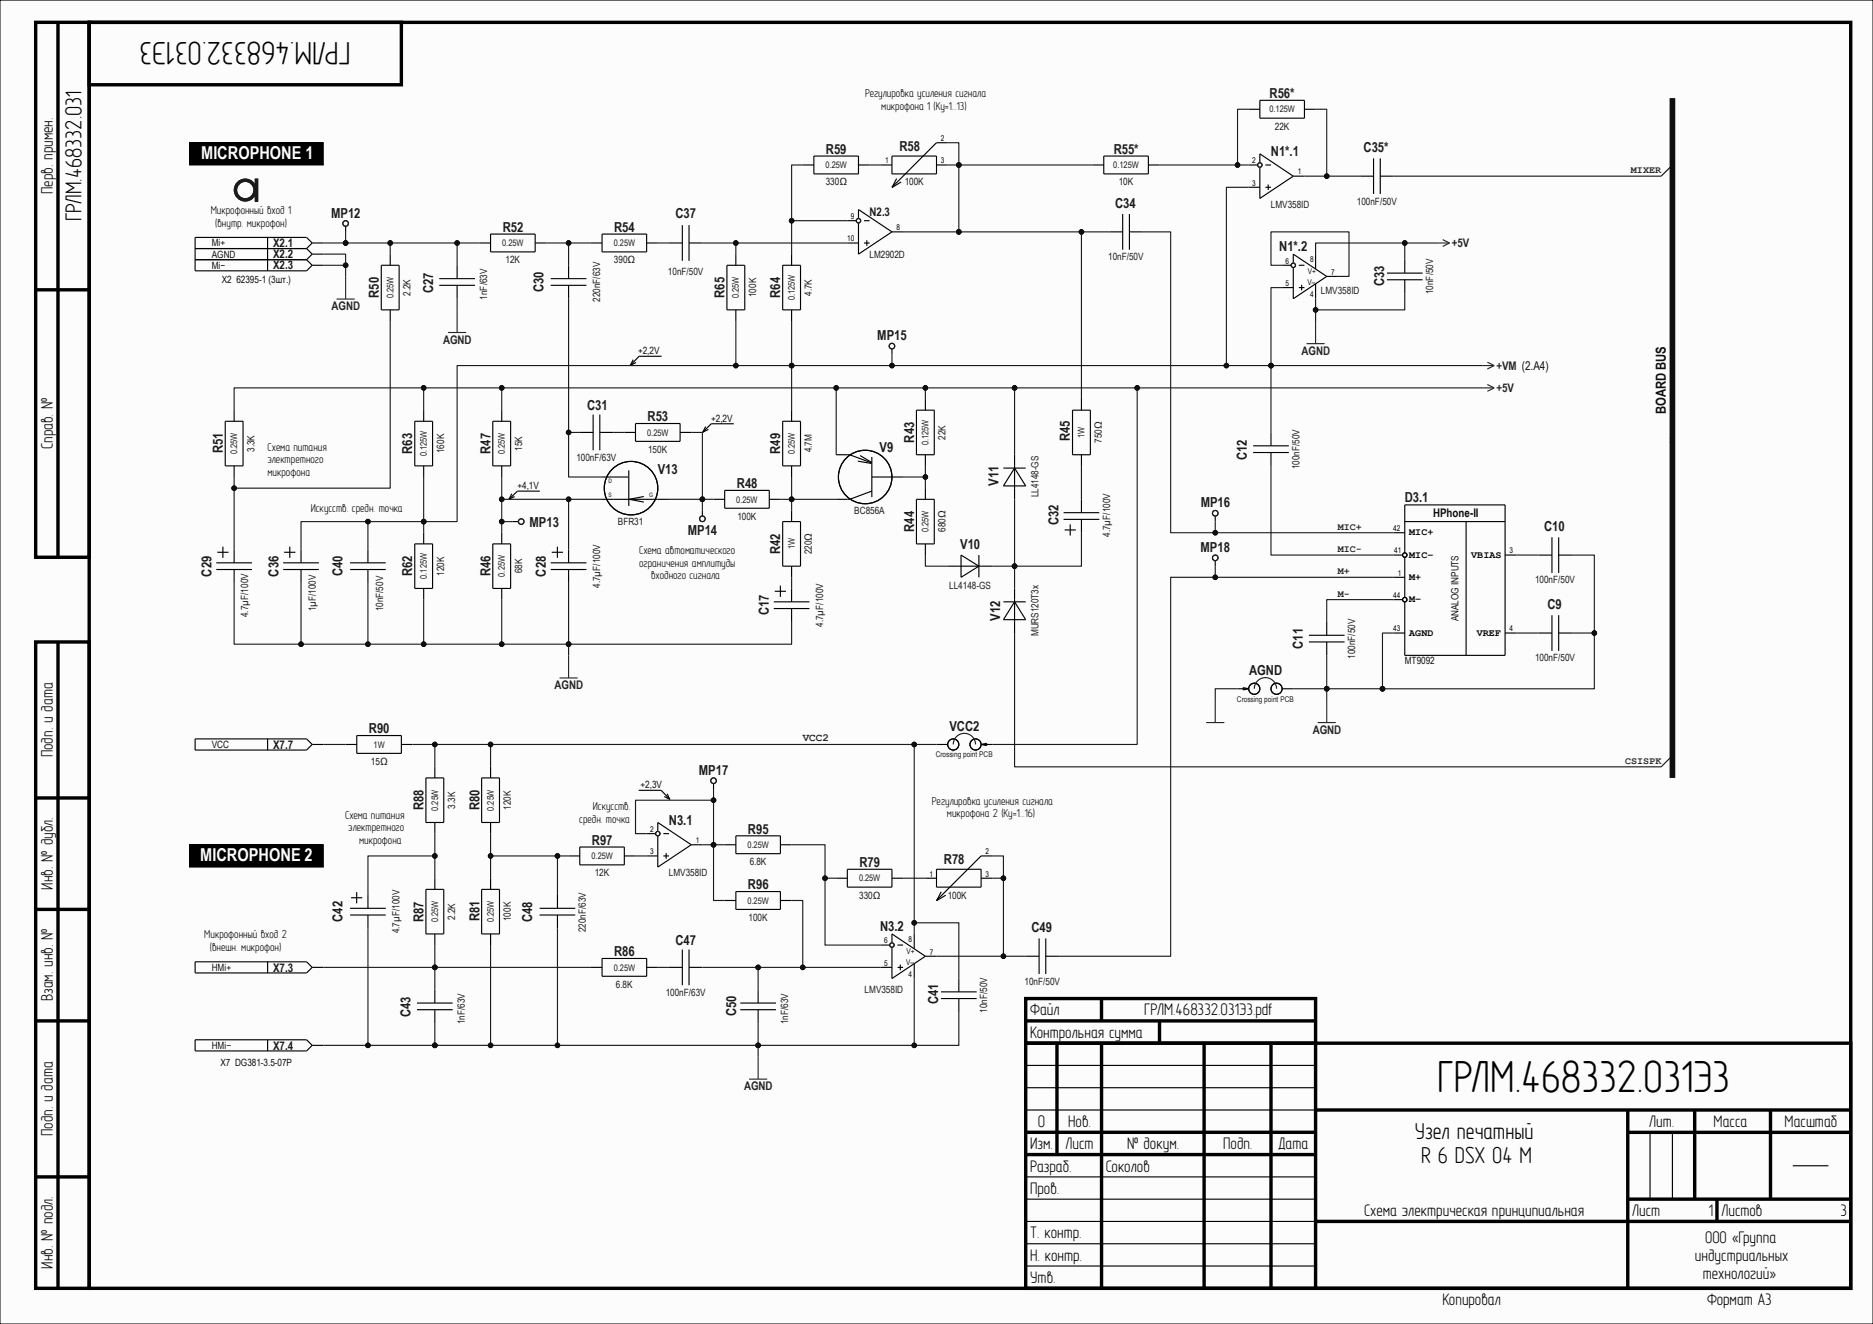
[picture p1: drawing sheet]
<svg xmlns="http://www.w3.org/2000/svg" width="420mm" height="297mm" viewBox="0 0 420 297" stroke-linecap="round" stroke-linejoin="round" font-family="sans-serif">
<defs><g id="words">
<text font-size="10.9" x="322.2" y="245">ГРЛМ.468332.031Э3</text>
<text font-size="7.9" x="78.6" y="9.5" transform="rotate(-180 78.6 9.5)">ГРЛМ.468332.031Э3</text>
<g font-size="5.6">
<text x="18.3" y="49.7" transform="rotate(-90 18.3 49.7)">ГРЛМ.468332.031</text>
<text x="317.3" y="255.5">Узел печатный</text>
<text x="318.7" y="261">R 6 DSX 04 M</text>
</g>
<g font-size="4.1">
<text x="11.8" y="43.5" transform="rotate(-90 11.8 43.5)">Перв. примен.</text>
<text x="11.8" y="100.7" transform="rotate(-90 11.8 100.7)">Справ. №</text>
<text x="11.8" y="169.9" transform="rotate(-90 11.8 169.9)">Подп. и дата</text>
<text x="11.8" y="199.5" transform="rotate(-90 11.8 199.5)">Инв. № дубл.</text>
<text x="11.8" y="224.6" transform="rotate(-90 11.8 224.6)">Взам. инв. №</text>
<text x="231" y="227.8">Файл</text>
<text x="256.6" y="227.8">ГРЛМ.468332.031Э3.pdf</text>
<text x="231" y="232.8">Контрольная сумма</text>
<text x="11.8" y="254.9" transform="rotate(-90 11.8 254.9)">Подп. и дата</text>
<text x="231" y="257.8">Изм. Лист</text>
<text x="232.7" y="252.8">0</text>
<text x="239.5" y="252.8">Нов.</text>
<text x="252.7" y="257.8">№ докум.</text>
<text x="274.3" y="257.8">Подп.</text>
<text x="286.7" y="257.8">Дата</text>
<text x="369.8" y="252.8">Лит.</text>
<text x="384.2" y="252.8">Масса</text>
<text x="400.2" y="252.8">Масштаб</text>
<text x="231" y="262.8">Разраб.</text>
<text x="248" y="262.8">Соколов</text>
<text x="231" y="267.8">Пров.</text>
<text x="305.9" y="272.8">Схема электрическая принципиальная</text>
<text x="366" y="272.8">Лист</text>
<text x="383.2" y="272.8">1</text>
<text x="386" y="272.8">Листов</text>
<text x="412.7" y="272.8">3</text>
<text x="231" y="277.8">Т. контр.</text>
<text x="382.4" y="278.8">ООО «Группа</text>
<text x="11.8" y="284.6" transform="rotate(-90 11.8 284.6)">Инв. № подл.</text>
<text x="231" y="282.8">Н. контр.</text>
<text x="231" y="287.8">Утв.</text>
<text x="380.1" y="282.9">индустриальных</text>
<text x="381.8" y="287">технологий»</text>
<text x="323.4" y="292.8">Копировал</text>
<text x="382.8" y="292.8">Формат А3</text>
</g>
<g font-size="4" fill="#fefefe">
<text x="45.1" y="35.7">MICROPHONE 1</text>
<text x="44.9" y="193.3">MICROPHONE 2</text>
</g>
<g font-size="3.1" fill="#1c1c1c">
<text x="284.7" y="22">R56*</text>
<text x="185.2" y="34.5">R59</text>
<text x="201.7" y="33.9">R58</text>
<text x="249.7" y="34.5">R55*</text>
<text x="285" y="35.1">N1*.1</text>
<text x="305.8" y="34.1">C35*</text>
<text x="250" y="46.6">C34</text>
<text x="74.3" y="48.9">MP12</text>
<text x="112.7" y="52">R52</text>
<text x="137.7" y="52">R54</text>
<text x="151.5" y="48.9">C37</text>
<text x="286.9" y="56.3">N1*.2</text>
<text x="97.1" y="65.7" transform="rotate(-90 97.1 65.7)">C27</text>
<text x="121.8" y="65.5" transform="rotate(-90 121.8 65.5)">C30</text>
<text x="310.4" y="64.2" transform="rotate(-90 310.4 64.2)">C33</text>
<text x="85" y="66.8" transform="rotate(-90 85 66.8)">R50</text>
<text x="162.5" y="66.8" transform="rotate(-90 162.5 66.8)">R65</text>
<text x="175" y="66.8" transform="rotate(-90 175 66.8)">R64</text>
<text x="196.7" y="76.4">MP15</text>
<text x="131.7" y="92">C31</text>
<text x="145.2" y="94.5">R53</text>
<text x="50" y="101.6" transform="rotate(-90 50 101.6)">R51</text>
<text x="92.5" y="101.8" transform="rotate(-90 92.5 101.8)">R63</text>
<text x="110" y="101.8" transform="rotate(-90 110 101.8)">R47</text>
<text x="175" y="101.8" transform="rotate(-90 175 101.8)">R49</text>
<text x="197.2" y="101.3">V9</text>
<text x="205" y="99.3" transform="rotate(-90 205 99.3)">R43</text>
<text x="239.9" y="98.9" transform="rotate(-90 239.9 98.9)">R45</text>
<text x="147.5" y="106.3">V13</text>
<text x="279.6" y="103.2" transform="rotate(-90 279.6 103.2)">C12</text>
<text x="165.2" y="109.5">R48</text>
<text x="223.9" y="109" transform="rotate(-90 223.9 109)">V11</text>
<text x="269.2" y="113.8">MP16</text>
<text x="315" y="112.6">D3.1</text>
<text x="118.7" y="118.2">MP13</text>
<text x="154.2" y="119.9">MP14</text>
<text x="205" y="119.3" transform="rotate(-90 205 119.3)">R44</text>
<text x="237.4" y="117.9" transform="rotate(-90 237.4 117.9)">C32</text>
<text x="346.2" y="119.1">C10</text>
<text x="175" y="124.3" transform="rotate(-90 175 124.3)">R42</text>
<text x="215.3" y="123.2">V10</text>
<text x="269.2" y="123.9">MP18</text>
<text x="47.4" y="129.3" transform="rotate(-90 47.4 129.3)">C29</text>
<text x="62.4" y="129.3" transform="rotate(-90 62.4 129.3)">C36</text>
<text x="76.8" y="129.3" transform="rotate(-90 76.8 129.3)">C40</text>
<text x="92.5" y="129.3" transform="rotate(-90 92.5 129.3)">R62</text>
<text x="110" y="129.3" transform="rotate(-90 110 129.3)">R46</text>
<text x="122.4" y="129.3" transform="rotate(-90 122.4 129.3)">C28</text>
<text x="347" y="136.6">C9</text>
<text x="172.4" y="138" transform="rotate(-90 172.4 138)">C17</text>
<text x="224.2" y="139.2" transform="rotate(-90 224.2 139.2)">V12</text>
<text x="292.1" y="145.5" transform="rotate(-90 292.1 145.5)">C11</text>
<text x="280.1" y="151.3">AGND</text>
<text x="82.7" y="164.5">R90</text>
<text x="212.9" y="163.9">VCC2</text>
<text x="156.7" y="173.9">MP17</text>
<text x="95" y="181.8" transform="rotate(-90 95 181.8)">R88</text>
<text x="107.5" y="181.8" transform="rotate(-90 107.5 181.8)">R80</text>
<text x="150" y="185.1">N3.1</text>
<text x="132.7" y="189.5">R97</text>
<text x="167.7" y="187">R95</text>
<text x="192.7" y="194.5">R79</text>
<text x="211.7" y="193.8">R78</text>
<text x="167.7" y="199.5">R96</text>
<text x="76.8" y="206.8" transform="rotate(-90 76.8 206.8)">C42</text>
<text x="95" y="206.8" transform="rotate(-90 95 206.8)">R87</text>
<text x="107.5" y="206.6" transform="rotate(-90 107.5 206.6)">R81</text>
<text x="119.3" y="206.8" transform="rotate(-90 119.3 206.8)">C48</text>
<text x="197.4" y="208.9">N3.2</text>
<text x="231.3" y="209.1">C49</text>
<text x="137.7" y="214.5">R86</text>
<text x="151.5" y="212">C47</text>
<text x="165.1" y="228" transform="rotate(-90 165.1 228)">C50</text>
<text x="210.4" y="225.3" transform="rotate(-90 210.4 225.3)">C41</text>
<text x="92.1" y="228.2" transform="rotate(-90 92.1 228.2)">C43</text>
</g>
<text font-size="3.1" fill="#0e0e0e" x="373.6" y="93" transform="rotate(-90 373.6 93)">BOARD BUS</text>
<g font-size="2.8">
<text x="194" y="21.8">Регулировка усиления сигнала</text>
<text x="197.6" y="24.6">микрофона 1 (Ку=1...13)</text>
<text x="47.2" y="48">Микрофонный вход 1</text>
<text x="48.3" y="50.8">(внутр. микрофон)</text>
<text x="60" y="101.2">Схема питания</text>
<text x="60" y="104">электретного</text>
<text x="60" y="106.8">микрофона</text>
<text x="69.7" y="114.9">Искусств. средн. точка</text>
<text x="143.3" y="124.3">Схема автоматического</text>
<text x="143.3" y="127.1">ограничения амплитуды</text>
<text x="146" y="129.9">входного сигнала</text>
<text x="77.4" y="183.7">Схема питания</text>
<text x="129.9" y="184.6">средн. точка</text>
<text x="132.9" y="181.8">Искусств.</text>
<text x="209" y="180.6">Регулировка усиления сигнала</text>
<text x="212.3" y="183.3">микрофона 2 (Ку=1...16)</text>
<text x="78.1" y="186.5">электретного</text>
<text x="80.5" y="189.3">микрофона</text>
<text x="45.8" y="210.5">Микрофонный вход 2</text>
<text x="47" y="213.3">(внешн. микрофон)</text>
</g>
<g font-size="2.7" fill="#1c1c1c">
<text x="195" y="48.3">N2.3</text>
<text x="61.3" y="55.5">X2.1</text>
<text x="61.3" y="58">X2.2</text>
<text x="61.3" y="60.5">X2.3</text>
<text x="61.3" y="168">X7.7</text>
<text x="61.3" y="218">X7.3</text>
<text x="61.3" y="235.5">X7.4</text>
</g>
<g font-size="2.7" fill="#262626">
<text x="325.5" y="55.5">+5V</text>
<text x="74.3" y="69.6">AGND</text>
<text x="99.4" y="77.1">AGND</text>
<text x="291.8" y="79.6">AGND</text>
<text x="335.5" y="83">+VM (2.A4)</text>
<text x="335.5" y="88">+5V</text>
<text x="124.3" y="154.6">AGND</text>
<text x="294.3" y="164.6">AGND</text>
<text x="166.8" y="244.6">AGND</text>
</g>
<text font-size="2.7" fill="#0e0e0e" x="321.4" y="116.1">HPhone-II</text>
<text font-size="2.5" fill="#262626" x="180" y="166.3">VCC2</text>
<g font-size="2.2" fill="#1c1c1c">
<text x="285.9" y="29.1">22K</text>
<text x="185.2" y="41.6">330Ω</text>
<text x="202.9" y="41.6">100K</text>
<text x="250.9" y="41.6">10K</text>
<text x="285" y="46.6">LMV358ID</text>
<text x="304.2" y="45.9">100nF/50V</text>
<text x="113.4" y="59.1">12K</text>
<text x="137.7" y="59.1">390Ω</text>
<text x="195" y="57.8">LM2902D</text>
<text x="248.5" y="58.4">10nF/50V</text>
<text x="149.8" y="61.6">10nF/50V</text>
<text x="296.2" y="66">LMV358ID</text>
<text x="321.4" y="66" transform="rotate(-90 321.4 66)">10nF/50V</text>
<text x="92.1" y="66.4" transform="rotate(-90 92.1 66.4)">2.2K</text>
<text x="109.3" y="67.2" transform="rotate(-90 109.3 67.2)">1nF/63V</text>
<text x="134.6" y="67.7" transform="rotate(-90 134.6 67.7)">220nF/63V</text>
<text x="169.5" y="66.7" transform="rotate(-90 169.5 66.7)">100K</text>
<text x="182.1" y="66.4" transform="rotate(-90 182.1 66.4)">4.7K</text>
<text x="57.1" y="101.4" transform="rotate(-90 57.1 101.4)">3.3K</text>
<text x="99.6" y="101.6" transform="rotate(-90 99.6 101.6)">160K</text>
<text x="117.1" y="101.1" transform="rotate(-90 117.1 101.1)">15K</text>
<text x="145.3" y="101.6">150K</text>
<text x="182.1" y="101.5" transform="rotate(-90 182.1 101.5)">4.7M</text>
<text x="212" y="98.6" transform="rotate(-90 212 98.6)">22K</text>
<text x="247.1" y="99.4" transform="rotate(-90 247.1 99.4)">750Ω</text>
<text x="129.2" y="103.5">100nF/63V</text>
<text x="291.4" y="105.3" transform="rotate(-90 291.4 105.3)">100nF/50V</text>
<text x="232.9" y="111.6" transform="rotate(-90 232.9 111.6)">LL4148-GS</text>
<text x="138.6" y="117.8">BFR31</text>
<text x="165.4" y="116.6">100K</text>
<text x="191.6" y="115.3">BC856A</text>
<text x="212" y="119.3" transform="rotate(-90 212 119.3)">680Ω</text>
<text x="182.1" y="124.3" transform="rotate(-90 182.1 124.3)">220Ω</text>
<text x="248.9" y="120.4" transform="rotate(-90 248.9 120.4)">4.7µF/100V</text>
<text x="99.6" y="129.2" transform="rotate(-90 99.6 129.2)">120K</text>
<text x="117.1" y="128.6" transform="rotate(-90 117.1 128.6)">68K</text>
<text x="134.6" y="131.9" transform="rotate(-90 134.6 131.9)">4.7µF/100V</text>
<text x="344.2" y="130.9">100nF/50V</text>
<text x="70.8" y="137.2" transform="rotate(-90 70.8 137.2)">1µF/100V</text>
<text x="85.9" y="137.2" transform="rotate(-90 85.9 137.2)">10nF/50V</text>
<text x="212.9" y="132.2">LL4148-GS</text>
<text x="55.7" y="138.4" transform="rotate(-90 55.7 138.4)">4.7µF/100V</text>
<text x="184.6" y="140.6" transform="rotate(-90 184.6 140.6)">4.7µF/100V</text>
<text x="232.9" y="142.7" transform="rotate(-90 232.9 142.7)">MURS120T3x</text>
<text x="303.9" y="147.8" transform="rotate(-90 303.9 147.8)">100nF/50V</text>
<text x="344.2" y="148.4">100nF/50V</text>
<text x="83.2" y="171.6">15Ω</text>
<text x="102.1" y="181.4" transform="rotate(-90 102.1 181.4)">3.3K</text>
<text x="114.6" y="181.7" transform="rotate(-90 114.6 181.7)">120K</text>
<text x="133.3" y="196.6">12K</text>
<text x="150" y="196.6">LMV358ID</text>
<text x="168.1" y="194.1">6.8K</text>
<text x="192.7" y="201.6">330Ω</text>
<text x="212.5" y="201.6">100K</text>
<text x="89.6" y="209.4" transform="rotate(-90 89.6 209.4)">4.7µF/100V</text>
<text x="102.1" y="206.4" transform="rotate(-90 102.1 206.4)">2.2K</text>
<text x="114.6" y="206.7" transform="rotate(-90 114.6 206.7)">100K</text>
<text x="131.4" y="209.1" transform="rotate(-90 131.4 209.1)">220nF/63V</text>
<text x="167.9" y="206.6">100K</text>
<text x="138.1" y="221.6">6.8K</text>
<text x="229.7" y="220.9">10nF/50V</text>
<text x="149.3" y="223.4">100nF/63V</text>
<text x="193.9" y="222.8">LMV358ID</text>
<text x="221.4" y="227.2" transform="rotate(-90 221.4 227.2)">10nF/50V</text>
<text x="104.3" y="229.7" transform="rotate(-90 104.3 229.7)">1nF/63V</text>
<text x="176.7" y="229.7" transform="rotate(-90 176.7 229.7)">1nF/63V</text>
</g>
<g font-size="2.2" fill="#262626">
<text x="365.7" y="38.8">MIXER</text>
<text x="300" y="118.8">MIC+</text>
<text x="300" y="123.8">MIC-</text>
<text x="300" y="128.8">M+</text>
<text x="300" y="133.8">M-</text>
<text x="364.4" y="171.3">CSISPK</text>
</g>
<g font-size="2.2" fill="#0e0e0e">
<text x="47.5" y="55.3">Mi+</text>
<text x="47.5" y="57.8">AGND</text>
<text x="47.5" y="60.3">Mi−</text>
<text x="49.7" y="63.5">X2 62395-1 (3шт.)</text>
<text x="143.1" y="79.4">+2,2V</text>
<text x="159.5" y="94.6">+2,2V</text>
<text x="116" y="109.7">+4,1V</text>
<text x="327" y="139.4" transform="rotate(-90 327 139.4)">ANALOG INPUTS</text>
<text x="315" y="149.1">MT9092</text>
<text x="47.5" y="167.8">VCC</text>
<text x="143.6" y="176.7">+2,3V</text>
<text x="47.5" y="217.8">HMi+</text>
<text x="47.5" y="235.3">HMi−</text>
<text x="49.4" y="239.1">X7 DG381-3.5-07P</text>
</g>
<g font-size="2.2">
<text x="316" y="120.1">MIC+</text>
<text x="316" y="125.1">MIC−</text>
<text x="329.9" y="125.1">VBIAS</text>
<text x="316" y="130.1">M+</text>
<text x="316" y="135.1">M−</text>
<text x="316" y="142.6">AGND</text>
<text x="331.1" y="142.6">VREF</text>
</g>
<g font-size="2" fill="#1c1c1c">
<text x="284.6" y="25.2">0.125W</text>
<text x="185.1" y="37.7">0.25W</text>
<text x="249.6" y="37.7">0.125W</text>
<text x="112.6" y="55.2">0.25W</text>
<text x="137.6" y="55.2">0.25W</text>
<text x="88.2" y="66.9" transform="rotate(-90 88.2 66.9)">0.25W</text>
<text x="165.7" y="66.9" transform="rotate(-90 165.7 66.9)">0.25W</text>
<text x="178.2" y="67.4" transform="rotate(-90 178.2 67.4)">0.125W</text>
<text x="53.2" y="101.9" transform="rotate(-90 53.2 101.9)">0.25W</text>
<text x="113.2" y="101.9" transform="rotate(-90 113.2 101.9)">0.25W</text>
<text x="145.1" y="97.7">0.25W</text>
<text x="178.2" y="101.9" transform="rotate(-90 178.2 101.9)">0.25W</text>
<text x="208.2" y="99.9" transform="rotate(-90 208.2 99.9)">0.125W</text>
<text x="243.2" y="98.3" transform="rotate(-90 243.2 98.3)">1W</text>
<text x="95.7" y="102.4" transform="rotate(-90 95.7 102.4)">0.125W</text>
<text x="165.1" y="112.7">0.25W</text>
<text x="208.2" y="119.4" transform="rotate(-90 208.2 119.4)">0.25W</text>
<text x="178.2" y="123.2" transform="rotate(-90 178.2 123.2)">1W</text>
<text x="95.7" y="129.8" transform="rotate(-90 95.7 129.8)">0.125W</text>
<text x="113.2" y="129.4" transform="rotate(-90 113.2 129.4)">0.25W</text>
<text x="83.8" y="167.7">1W</text>
<text x="98.2" y="181.9" transform="rotate(-90 98.2 181.9)">0.25W</text>
<text x="110.7" y="181.9" transform="rotate(-90 110.7 181.9)">0.25W</text>
<text x="167.6" y="190.2">0.25W</text>
<text x="132.6" y="192.7">0.25W</text>
<text x="192.6" y="197.7">0.25W</text>
<text x="167.6" y="202.7">0.25W</text>
<text x="98.2" y="206.9" transform="rotate(-90 98.2 206.9)">0.25W</text>
<text x="110.7" y="206.9" transform="rotate(-90 110.7 206.9)">0.25W</text>
<text x="137.6" y="217.7">0.25W</text>
</g>
<g font-size="1.8">
<text x="211" y="31.6">2</text>
<text x="198.5" y="36.6">1</text>
<text x="211" y="36.6">3</text>
<text x="280.8" y="41.6">3</text>
<text x="280.8" y="36.6">2</text>
<text x="291" y="39.1">1</text>
<text x="190.8" y="49.1">9</text>
<text x="201" y="51.6">8</text>
<text x="189.9" y="54.1">10</text>
<text x="288.2" y="59.1">6</text>
<text x="293.8" y="58.7">8</text>
<text x="288.2" y="64.1">5</text>
<text x="298.5" y="61.6">7</text>
<text x="293.8" y="66.5">4</text>
<text x="312.4" y="119.1">42</text>
<text x="312.6" y="124.1">41</text>
<text x="338.5" y="124.1">3</text>
<text x="313.4" y="129.1">1</text>
<text x="312.4" y="134.1">44</text>
<text x="312.4" y="141.6">43</text>
<text x="338.5" y="141.6">4</text>
<text x="145.8" y="191.6">3</text>
<text x="145.8" y="186.6">2</text>
<text x="156" y="189.1">1</text>
<text x="221" y="191.6">2</text>
<text x="208.4" y="196.6">1</text>
<text x="221" y="196.6">3</text>
<text x="198.2" y="211.6">6</text>
<text x="203.8" y="211.2">8</text>
<text x="208.5" y="214.1">7</text>
<text x="198.2" y="216.6">5</text>
<text x="203.8" y="219.1">4</text>
</g>
<g font-size="1.8" fill="#0e0e0e">
<text x="293.2" y="63.9">V–</text>
<text x="293.2" y="61.4">V+</text>
<text x="203.2" y="213.9">V+</text>
<text x="203.2" y="216.4">V–</text>
</g>
<g font-size="1.8" fill="#1c1c1c">
<text x="277.4" y="157.4">Crossing point PCB</text>
<text x="209.8" y="169.9">Crossing point PCB</text>
</g>
<text font-size="1.4" fill="#262626" x="374.6" y="99.5" transform="rotate(-90 374.6 99.5)">..</text>
<g font-size="1.4" fill="#0e0e0e">
<text x="136.4" y="111.5">S</text>
<text x="136.4" y="108.4">D</text>
<text x="145.5" y="111.5">G</text>
</g>
</g></defs>
<path d="M0 0h420v297h-420z" fill-rule="evenodd" fill="#fcfcfc"/>
<path d="M0 0h420v297h-420z" fill="none" stroke="#000" stroke-width=".22"/>
<path d="M0 0h420v297h-420z" fill-rule="evenodd" fill="#fcfcfc"/>
<path d="M0 0h420v297h-420z" fill="none" stroke="#000" stroke-width=".22"/>
<g fill="none" stroke="#000" stroke-width=".76" stroke-linecap="butt">
<path d="M8 5h12v120h-12zM13 5v120M20 5h70v14h-70zM20 5h395v284h-395zM8 65h12M8 144h12v145h-12zM13 144v145M8 179h12M8 204h12M8 229h12M230 234h185v55h-185zM230 224h65v10h-65z"/>
<path d="M230 229h65M237 234v25M247 224v5M247 234v55M260 229v5M270 234v55M285 234v55M295 234v55M230 254h65M230 259h65M295 249h120M365 249v40"/>
<path d="M365 254h50M380 249v20M397 249v20M8 264h12M295 274h120M365 269h50M385 269v5"/>
</g>
<g fill="none" stroke="#000" stroke-width=".25">
<path d="M43.7 55.8h25M43.7 58.3h25M60 53.3v7.5M68.7 55.8l1.3 1.2M68.7 58.3l1.3 1.2M70 54.5h2.5M70 54.5l-1.3-1.2h-25v7.5h25l1.3-1.3M70 54.5l-1.3 1.3M70 57h2.5M70 57l-1.3 1.3M70 59.5h2.5M230 239h65"/>
<path d="M230 249h65M230 244h65M370 254v15M375 254v15M230 279h65M230 274h65M230 269h65M230 264h65M402 261.5h8M230 284h65"/>
</g>
<circle cx="55" cy="42.6" r="2.2" fill="none" stroke="#1c1c1c" stroke-width=".76" stroke-linecap="butt"/>
<path d="M57.2 40.1h.6v5h-.6z" fill-rule="evenodd" fill="#1c1c1c"/>
<path d="M57.2 40.1h.6v5h-.6z" fill="none" stroke="#1c1c1c" stroke-width=".22"/>
<g fill="none" stroke="#000" stroke-width=".25">
<path d="M180 37h2.5M182.5 35h10v4h-10zM192.5 37h2.5M197.5 37h2.5M200 35h10v4h-10zM210 37h2.5M212.5 32h-2.5l-10 10M245 37h2.5M247.5 35h10v4h-10zM257.5 37h2.5M280 37h2M280 24.5h2.5"/>
<path d="M282.5 22.5h10v4h-10zM282.5 36.4v-1.9l7.5 5M282.5 37.6v6.9l7.5-5M283.7 37h1.3M290 39.5h2.5M292.5 24.5h2.5M305 39.5h3M308 35.5v8M309.5 39.5h3M309.5 35.5v8M77.5 50.8v1.2M85.5 59.5h4v10h-4z"/>
<path d="M87.5 57v2.5M102.5 59.5v3M107.5 54.5h2.5M110 52.5h10v4h-10zM120 54.5h2.5M127.5 59.5v3M132.5 54.5h2.5M135 52.5h10v4h-10zM145 54.5h2.5M150 54.5h3M153 50.5v8M154.5 54.5h3"/>
<path d="M154.5 50.5v8M163 59.5h4v10h-4zM165 57v2.5M175.5 59.5h4v10h-4zM177.5 57v2.5M190 54.5h2.5M190 49.5h2M192.5 48.9v-1.9l7.5 5M192.5 50.1v6.9l7.5-5M193.7 54.5h1.3M193.7 49.5h1.3M194.4 53.9v1.2"/>
<path d="M200 52h2.5M201.1 40.1l-1.1 2M202.1 40.8l-2.1 1.3M248.8 52h2.9M251.7 48v8M253.2 52h3M253.2 48v8M280 42h2.5M283.7 42h1.3M284.4 41.4v1.2M287.5 59.5h2M290 58.9v-1.9l7.5 5"/>
<path d="M291.2 59.5h1.3M295 57v3.3M315 58.3v3M87.5 69.5v2.5M98.5 64h8M98.5 62.5h8M102.5 64v3M123.5 64h8M123.5 62.5h8M127.5 64v3M148.3 79.9h-5l-1.9 2.1M165 69.5v2.5"/>
<path d="M177.5 69.5v2.5M200 78.3v1.2M287.5 64.5h2.5M290 60.1v6.9l7.5-5M291.2 64.5h1.3M291.9 63.9v1.2M295 63.7v3.3M297.5 62h2.5M311 62.8h8M311 61.3h8M315 62.8v3M50.5 94.5h4v10h-4z"/>
<path d="M52.5 92v2.5M93 94.5h4v10h-4zM95 92v2.5M110.5 94.5h4v10h-4zM112.5 92v2.5M130 97h3M133 93v8M134.5 97h3M134.5 93v8M140 97h2.5M142 80.7l-.6 1.3M142.5 95h10v4h-10z"/>
<path d="M142.6 81.3l-1.2 .7M152.5 97h2.5M158.2 95.7l-.6 1.2M158.9 96.3l-1.3 .6M164.5 95.1h-5l-1.9 1.8M175.5 94.5h4v10h-4zM177.5 92v2.5M205.5 92h4v10h-4zM207.5 89.5v2.5M240.5 92h4v10h-4zM242.5 89.5v2.5M285 97v3"/>
<path d="M52.5 104.5v2.5M95 104.5v2.5M95 119.5v2.5M112.5 104.5v2.5M112.5 119.5v2.5M114.8 110.7l-.7 1.3M115 117h1.2M115.4 111.4l-1.3 .6M121.1 110.2h-5.1l-1.9 1.8M135 112h15M135 107h5.9M141 105.5v8"/>
<path d="M144.4 111.4l-3.3 .6 3.3 .6M157.5 114.5v1.3M160 112h2.5M162.5 110h10v4h-10zM172.5 112h2.5M175.5 117h4v10h-4zM177.5 104.5v2.5M177.5 114.5v2.5M187.5 102h3l5 1.9M192.3 103.5l3.1 .5M192.8 102.2l2.6 1.5M195.5 110.2l-5 1.8h-3"/>
<path d="M195.5 107h7M195.5 102.5v9M205.5 112h4v10h-4zM207.5 102v2.5M207.5 109.5v2.5M225 105h5M227.5 102v10M227.5 105l2.5 4h-5zM238.5 116.5h8M238.5 115h8M238.7 118.9h2.5M240 117.6v2.5"/>
<path d="M242.5 102v2.5M242.5 112v3M242.5 116.5v3M272.5 115.8v1.2M281 101.5h8M281 100h8M285 101.5v3M312.5 119.5h2.5M315 117h22.5M328.8 117v30M48.5 126.3h8M48.5 127.8h8"/>
<path d="M48.7 123.9h2.5M50 122.6v2.5M52.5 123.3v3M52.5 127.8v3M63.5 126.3h8M63.5 127.8h8M63.7 123.9h2.5M65 122.6v2.5M67.5 123.3v3M67.5 127.8v3M78.5 126.3h8M78.5 127.8h8"/>
<path d="M82.5 123.3v3M82.5 127.8v3M93 122h4v10h-4zM95 132v2.5M110.5 122h4v10h-4zM112.5 132v2.5M123.5 126.3h8M123.5 127.8h8M123.7 123.9h2.5M125 122.6v2.5M127.5 123.3v3M127.5 127.8v3"/>
<path d="M173.5 135h8M173.5 136.5h8M173.7 132.6h2.5M175 131.4v2.5M177.5 127v2.5M177.5 132v3M177.5 136.5v3M207.5 122v2.5M212.5 127h10M215.5 124.5l4 2.5-4 2.5zM219.5 124.5v5M225 135h5"/>
<path d="M227.5 132v10M227.5 135l2.5 4h-5zM272.5 125.8v1.2M297.5 139.5v3M312.5 124.5h2M312.5 129.5h2.5M312.5 134.5h2M315 124v-10.7h22.5v33.7h-22.5v-12M315 125v9M337.5 124.5h2.5M345 124.5h3M348 120.5v8"/>
<path d="M348 138v8M349.5 124.5h3M349.5 120.5v8M349.5 138v8M277.5 154.5h2.5M278.8 154.3l1.2 .2-1.2 .3zM287.5 154.5h2.5M293.5 144h8M293.5 142.5h8M297.5 144v3M312.5 142h2.5M337.5 142h2.5"/>
<path d="M345 142h3M349.5 142h3M43.8 165.8h24.9l1.3 1.2-1.3 1.3h-24.9zM60 165.8v2.5M70 167h2.5M77.5 167h2.5M80 165h10v4h-10zM90 167h2.5M95.5 174.5h4v10h-4zM97.5 172v2.5M108 174.5h4v10h-4zM110 172v2.5"/>
<path d="M143.2 177.3h5.1l1.9 2M148.9 178.7l1.3 .6M149.6 178.1l.6 1.2M160 175.8v1.2M210 167h2.5M220 167h2.5M220 167l1.2-.2v.5zM95.5 199.5h4v10h-4zM97.5 184.5v2.5M97.5 197v2.5M108 199.5h4v10h-4zM110 184.5v2.5"/>
<path d="M110 197v2.5M127.5 192h2.5M130 190h10v4h-10zM140 192h2.5M145 192h2.5M145 187h2M147.5 186.4v-1.9l7.5 5M147.5 187.6v6.9l7.5-5M148.7 192h1.3M148.7 187h1.3M149.4 191.4v1.2M155 189.5h2.5"/>
<path d="M162.5 189.5h2.5M165 187.5h10v4h-10zM175 189.5h2.5M187.5 197h2.5M190 195h10v4h-10zM200 197h2.5M207.5 197h2.5M210 195h10v4h-10zM220 197h2.5M222.5 192h-2.5l-10 10M43.8 215.8h24.9l1.3 1.2-1.3 1.3h-24.9zM60 215.8v2.5"/>
<path d="M70 217h2.5M78.5 203.8h8M78.5 205.3h8M78.7 201.4h2.5M80 200.1v2.5M82.5 200.8v3M82.5 205.3v3M97.5 209.5v2.5M110 209.5v2.5M121 203.8h8M121 205.3h8M125 200.8v3"/>
<path d="M125 205.3v3M132.5 217h2.5M135 215h10v4h-10zM145 217h2.5M150 217h3M153 213v8M154.5 213v8M154.5 217h3M162.5 202h2.5M165 200h10v4h-10zM175 202h2.5M197.5 217h2.5"/>
<path d="M197.5 212h2M200 211.4v-1.9l7.5 5M200 212.6v6.9l7.5-5M201.3 217h1.2M201.3 212h1.2M201.9 216.4v1.2M205 209.5v3.3M205 216.2v3.3M207.5 214.5h2.5M211.1 200.1l-1.1 1.9 2.1-1.2M215 219.5v3M230 214.5h3"/>
<path d="M233 210.5v8M234.5 214.5h3M234.5 210.5v8M43.8 233.3h24.9l1.3 1.2-1.3 1.3h-24.9zM60 233.3v2.5M70 234.5h2.5M93.5 226.5h8M93.5 225h8M97.5 222v3M97.5 226.5v3M166 226.5h8M166 225h8"/>
<path d="M170 222v3M170 226.5v3M211 224h8M211 222.5h8M215 224v3"/>
<circle cx="141.5" cy="109.5" r="6"/>
<circle cx="194" cy="107" r="6"/>
<circle cx="315" cy="124.5" r=".5"/>
<circle cx="315" cy="134.5" r=".5"/>
<circle cx="281.2" cy="154.5" r="1.25"/>
<circle cx="281.3" cy="154.5" r="1.25"/>
<circle cx="286.2" cy="154.5" r="1.25"/>
<circle cx="213.8" cy="167" r="1.25"/>
<circle cx="218.7" cy="167" r="1.25"/>
</g>
<g fill="none" stroke="#1c1c1c" stroke-width=".25">
<path d="M135 112h-7.5v11.3M281.3 154.5a2.5 2.5 0 0 1 2.4-2.5 2.5 2.5 0 0 1 2.5 2.5M213.8 167a2.5 2.5 0 0 1 2.4-2.5 2.5 2.5 0 0 1 2.5 2.5"/>
<circle cx="282.5" cy="37" r=".5"/>
<circle cx="77.5" cy="50.1" r=".62"/>
<circle cx="192.5" cy="49.5" r=".5"/>
<circle cx="290" cy="59.5" r=".5"/>
<circle cx="200" cy="77.6" r=".62"/>
<circle cx="116.9" cy="117" r=".62"/>
<circle cx="157.5" cy="116.4" r=".62"/>
<circle cx="272.5" cy="115.1" r=".62"/>
<circle cx="272.5" cy="125.1" r=".62"/>
<circle cx="160" cy="175.1" r=".62"/>
<circle cx="147.5" cy="187" r=".5"/>
<circle cx="200" cy="212" r=".5"/>
</g>
<g fill="none" stroke="#262626" stroke-width=".25">
<path d="M322.5 54.5h2.5M323.5 53.8l1.5 .7M325 54.5l-1.5 .8M75.5 67.1h4M77.5 62v5.1M100.5 74.6h4M102.5 69.5v5.1M293 77.1h4M295 72v5.1M332.5 87h2.5M332.5 82h2.5M333.5 86.3l1.5 .7"/>
<path d="M333.5 81.2l1.5 .8M335 87l-1.5 .8M335 82l-1.5 .8M125.5 152.1h4M127.5 147v5.1M272.5 157v5.1M297.5 157v5.1M270.5 162.1h4M295.5 162.1h4M170 237v5.1M168 242.1h4"/>
</g>
<path d="M374.5 37.5l-2 2M374.5 170l-2 2" fill="none" stroke="#0e0e0e" stroke-width=".25"/>
<circle cx="127.5" cy="112" r=".51" fill="#0e0e0e"/>
<circle cx="127.5" cy="112" r=".51" fill="none" stroke="#0e0e0e" stroke-width=".22"/>
<path d="M112.5 112h15" fill="none" stroke="#1c1c1c" stroke-width=".25"/>
<circle cx="112.5" cy="112" r=".51" fill="#0e0e0e"/>
<circle cx="112.5" cy="112" r=".51" fill="none" stroke="#0e0e0e" stroke-width=".22"/>
<circle cx="127.5" cy="112" r=".51" fill="#0e0e0e"/>
<circle cx="127.5" cy="112" r=".51" fill="none" stroke="#0e0e0e" stroke-width=".22"/>
<path d="M127.5 130.8v13.7h-15v-10" fill="none" stroke="#1c1c1c" stroke-width=".25"/>
<circle cx="112.5" cy="144.5" r=".51" fill="#0e0e0e"/>
<circle cx="112.5" cy="144.5" r=".51" fill="none" stroke="#0e0e0e" stroke-width=".22"/>
<circle cx="127.5" cy="144.5" r=".51" fill="#0e0e0e"/>
<circle cx="127.5" cy="144.5" r=".51" fill="none" stroke="#0e0e0e" stroke-width=".22"/>
<path d="M137.5 97h2.5M155 97h2.5v15h-7.5" fill="none" stroke="#1c1c1c" stroke-width=".25"/>
<circle cx="157.5" cy="112" r=".51" fill="#0e0e0e"/>
<circle cx="157.5" cy="112" r=".51" fill="none" stroke="#0e0e0e" stroke-width=".22"/>
<path d="M157.5 112h2.5" fill="none" stroke="#1c1c1c" stroke-width=".25"/>
<circle cx="157.5" cy="112" r=".51" fill="#0e0e0e"/>
<circle cx="157.5" cy="112" r=".51" fill="none" stroke="#0e0e0e" stroke-width=".22"/>
<path d="M177.5 112v2.5" fill="none" stroke="#1c1c1c" stroke-width=".25"/>
<circle cx="177.5" cy="112" r=".51" fill="#0e0e0e"/>
<circle cx="177.5" cy="112" r=".51" fill="none" stroke="#0e0e0e" stroke-width=".22"/>
<path d="M177.5 139.5v5h-50M177.5 129.5v2.5" fill="none" stroke="#1c1c1c" stroke-width=".25"/>
<circle cx="127.5" cy="144.5" r=".51" fill="#0e0e0e"/>
<circle cx="127.5" cy="144.5" r=".51" fill="none" stroke="#0e0e0e" stroke-width=".22"/>
<path d="M127.5 144.5v2.5" fill="none" stroke="#1c1c1c" stroke-width=".25"/>
<circle cx="127.5" cy="144.5" r=".51" fill="#0e0e0e"/>
<circle cx="127.5" cy="144.5" r=".51" fill="none" stroke="#0e0e0e" stroke-width=".22"/>
<path d="M72.5 54.5h5M147.5 54.5h2.5" fill="none" stroke="#1c1c1c" stroke-width=".25"/>
<circle cx="77.5" cy="54.5" r=".51" fill="#0e0e0e"/>
<circle cx="77.5" cy="54.5" r=".51" fill="none" stroke="#0e0e0e" stroke-width=".22"/>
<path d="M77.5 59.5v2.5" fill="none" stroke="#1c1c1c" stroke-width=".25"/>
<circle cx="77.5" cy="59.5" r=".51" fill="#0e0e0e"/>
<circle cx="77.5" cy="59.5" r=".51" fill="none" stroke="#0e0e0e" stroke-width=".22"/>
<path d="M77.5 52v2.5" fill="none" stroke="#1c1c1c" stroke-width=".25"/>
<circle cx="77.5" cy="54.5" r=".51" fill="#0e0e0e"/>
<circle cx="77.5" cy="54.5" r=".51" fill="none" stroke="#0e0e0e" stroke-width=".22"/>
<path d="M157.5 54.5h32.5" fill="none" stroke="#1c1c1c" stroke-width=".25"/>
<circle cx="165" cy="54.5" r=".51" fill="#0e0e0e"/>
<circle cx="165" cy="54.5" r=".51" fill="none" stroke="#0e0e0e" stroke-width=".22"/>
<path d="M165 54.5v2.5" fill="none" stroke="#1c1c1c" stroke-width=".25"/>
<circle cx="165" cy="54.5" r=".51" fill="#0e0e0e"/>
<circle cx="165" cy="54.5" r=".51" fill="none" stroke="#0e0e0e" stroke-width=".22"/>
<path d="M190 49.5h-12.5v7.5" fill="none" stroke="#1c1c1c" stroke-width=".25"/>
<circle cx="177.5" cy="49.5" r=".51" fill="#0e0e0e"/>
<circle cx="177.5" cy="49.5" r=".51" fill="none" stroke="#0e0e0e" stroke-width=".22"/>
<path d="M165 72v10h12.5v-10" fill="none" stroke="#1c1c1c" stroke-width=".25"/>
<circle cx="165" cy="82" r=".51" fill="#0e0e0e"/>
<circle cx="165" cy="82" r=".51" fill="none" stroke="#0e0e0e" stroke-width=".22"/>
<circle cx="177.5" cy="82" r=".51" fill="#0e0e0e"/>
<circle cx="177.5" cy="82" r=".51" fill="none" stroke="#0e0e0e" stroke-width=".22"/>
<path d="M177.5 82h155" fill="none" stroke="#1c1c1c" stroke-width=".25"/>
<circle cx="177.5" cy="82" r=".51" fill="#0e0e0e"/>
<circle cx="177.5" cy="82" r=".51" fill="none" stroke="#0e0e0e" stroke-width=".22"/>
<circle cx="200" cy="82" r=".51" fill="#0e0e0e"/>
<circle cx="200" cy="82" r=".51" fill="none" stroke="#0e0e0e" stroke-width=".22"/>
<circle cx="275" cy="82" r=".51" fill="#0e0e0e"/>
<circle cx="275" cy="82" r=".51" fill="none" stroke="#0e0e0e" stroke-width=".22"/>
<circle cx="285" cy="82" r=".51" fill="#0e0e0e"/>
<circle cx="285" cy="82" r=".51" fill="none" stroke="#0e0e0e" stroke-width=".22"/>
<path d="M177.5 82v10" fill="none" stroke="#1c1c1c" stroke-width=".25"/>
<circle cx="177.5" cy="82" r=".51" fill="#0e0e0e"/>
<circle cx="177.5" cy="82" r=".51" fill="none" stroke="#0e0e0e" stroke-width=".22"/>
<path d="M177.5 107v5" fill="none" stroke="#1c1c1c" stroke-width=".25"/>
<circle cx="177.5" cy="112" r=".51" fill="#0e0e0e"/>
<circle cx="177.5" cy="112" r=".51" fill="none" stroke="#0e0e0e" stroke-width=".22"/>
<path d="M127.5 97h2.5" fill="none" stroke="#1c1c1c" stroke-width=".25"/>
<circle cx="127.5" cy="97" r=".51" fill="#0e0e0e"/>
<circle cx="127.5" cy="97" r=".51" fill="none" stroke="#0e0e0e" stroke-width=".22"/>
<path d="M127.5 54.5v5" fill="none" stroke="#1c1c1c" stroke-width=".25"/>
<circle cx="127.5" cy="54.5" r=".51" fill="#0e0e0e"/>
<circle cx="127.5" cy="54.5" r=".51" fill="none" stroke="#0e0e0e" stroke-width=".22"/>
<path d="M187.5 87v15" fill="none" stroke="#1c1c1c" stroke-width=".25"/>
<circle cx="187.5" cy="87" r=".51" fill="#0e0e0e"/>
<circle cx="187.5" cy="87" r=".51" fill="none" stroke="#0e0e0e" stroke-width=".22"/>
<path d="M157.5 112v2.5" fill="none" stroke="#1c1c1c" stroke-width=".25"/>
<circle cx="157.5" cy="112" r=".51" fill="#0e0e0e"/>
<circle cx="157.5" cy="112" r=".51" fill="none" stroke="#0e0e0e" stroke-width=".22"/>
<path d="M207.5 87v2.5" fill="none" stroke="#1c1c1c" stroke-width=".25"/>
<circle cx="207.5" cy="87" r=".51" fill="#0e0e0e"/>
<circle cx="207.5" cy="87" r=".51" fill="none" stroke="#0e0e0e" stroke-width=".22"/>
<path d="M227.5 87v15" fill="none" stroke="#1c1c1c" stroke-width=".25"/>
<circle cx="227.5" cy="87" r=".51" fill="#0e0e0e"/>
<circle cx="227.5" cy="87" r=".51" fill="none" stroke="#0e0e0e" stroke-width=".22"/>
<path d="M207.5 104.5v2.5h-5" fill="none" stroke="#1c1c1c" stroke-width=".25"/>
<circle cx="207.5" cy="107" r=".51" fill="#0e0e0e"/>
<circle cx="207.5" cy="107" r=".51" fill="none" stroke="#0e0e0e" stroke-width=".22"/>
<path d="M207.5 107v2.5" fill="none" stroke="#1c1c1c" stroke-width=".25"/>
<circle cx="207.5" cy="107" r=".51" fill="#0e0e0e"/>
<circle cx="207.5" cy="107" r=".51" fill="none" stroke="#0e0e0e" stroke-width=".22"/>
<path d="M95 87v5" fill="none" stroke="#1c1c1c" stroke-width=".25"/>
<circle cx="95" cy="87" r=".51" fill="#0e0e0e"/>
<circle cx="95" cy="87" r=".51" fill="none" stroke="#0e0e0e" stroke-width=".22"/>
<path d="M95 134.5v10" fill="none" stroke="#1c1c1c" stroke-width=".25"/>
<circle cx="95" cy="144.5" r=".51" fill="#0e0e0e"/>
<circle cx="95" cy="144.5" r=".51" fill="none" stroke="#0e0e0e" stroke-width=".22"/>
<path d="M72.5 57h5v2.5h-5" fill="none" stroke="#1c1c1c" stroke-width=".25"/>
<circle cx="77.5" cy="59.5" r=".51" fill="#0e0e0e"/>
<circle cx="77.5" cy="59.5" r=".51" fill="none" stroke="#0e0e0e" stroke-width=".22"/>
<path d="M87.5 54.5v2.5" fill="none" stroke="#1c1c1c" stroke-width=".25"/>
<circle cx="87.5" cy="54.5" r=".51" fill="#0e0e0e"/>
<circle cx="87.5" cy="54.5" r=".51" fill="none" stroke="#0e0e0e" stroke-width=".22"/>
<path d="M165 82h-62.5v35h-7.5" fill="none" stroke="#1c1c1c" stroke-width=".25"/>
<circle cx="95" cy="117" r=".51" fill="#0e0e0e"/>
<circle cx="95" cy="117" r=".51" fill="none" stroke="#0e0e0e" stroke-width=".22"/>
<circle cx="165" cy="82" r=".51" fill="#0e0e0e"/>
<circle cx="165" cy="82" r=".51" fill="none" stroke="#0e0e0e" stroke-width=".22"/>
<path d="M112.5 87h-60v5" fill="none" stroke="#1c1c1c" stroke-width=".25"/>
<circle cx="95" cy="87" r=".51" fill="#0e0e0e"/>
<circle cx="95" cy="87" r=".51" fill="none" stroke="#0e0e0e" stroke-width=".22"/>
<circle cx="112.5" cy="87" r=".51" fill="#0e0e0e"/>
<circle cx="112.5" cy="87" r=".51" fill="none" stroke="#0e0e0e" stroke-width=".22"/>
<path d="M332.5 87h-220v5" fill="none" stroke="#1c1c1c" stroke-width=".25"/>
<circle cx="112.5" cy="87" r=".51" fill="#0e0e0e"/>
<circle cx="112.5" cy="87" r=".51" fill="none" stroke="#0e0e0e" stroke-width=".22"/>
<circle cx="187.5" cy="87" r=".51" fill="#0e0e0e"/>
<circle cx="187.5" cy="87" r=".51" fill="none" stroke="#0e0e0e" stroke-width=".22"/>
<circle cx="207.5" cy="87" r=".51" fill="#0e0e0e"/>
<circle cx="207.5" cy="87" r=".51" fill="none" stroke="#0e0e0e" stroke-width=".22"/>
<circle cx="227.5" cy="87" r=".51" fill="#0e0e0e"/>
<circle cx="227.5" cy="87" r=".51" fill="none" stroke="#0e0e0e" stroke-width=".22"/>
<circle cx="255" cy="87" r=".51" fill="#0e0e0e"/>
<circle cx="255" cy="87" r=".51" fill="none" stroke="#0e0e0e" stroke-width=".22"/>
<path d="M175 112h12.5" fill="none" stroke="#1c1c1c" stroke-width=".25"/>
<circle cx="177.5" cy="112" r=".51" fill="#0e0e0e"/>
<circle cx="177.5" cy="112" r=".51" fill="none" stroke="#0e0e0e" stroke-width=".22"/>
<path d="M95 107v12.5" fill="none" stroke="#1c1c1c" stroke-width=".25"/>
<circle cx="95" cy="117" r=".51" fill="#0e0e0e"/>
<circle cx="95" cy="117" r=".51" fill="none" stroke="#0e0e0e" stroke-width=".22"/>
<path d="M112.5 107v12.5" fill="none" stroke="#1c1c1c" stroke-width=".25"/>
<circle cx="112.5" cy="117" r=".51" fill="#0e0e0e"/>
<circle cx="112.5" cy="117" r=".51" fill="none" stroke="#0e0e0e" stroke-width=".22"/>
<circle cx="112.5" cy="112" r=".51" fill="#0e0e0e"/>
<circle cx="112.5" cy="112" r=".51" fill="none" stroke="#0e0e0e" stroke-width=".22"/>
<path d="M102.5 54.5v5" fill="none" stroke="#1c1c1c" stroke-width=".25"/>
<circle cx="102.5" cy="54.5" r=".51" fill="#0e0e0e"/>
<circle cx="102.5" cy="54.5" r=".51" fill="none" stroke="#0e0e0e" stroke-width=".22"/>
<path d="M102.5 67v2.5M82.5 130.8v13.7" fill="none" stroke="#1c1c1c" stroke-width=".25"/>
<circle cx="82.5" cy="144.5" r=".51" fill="#0e0e0e"/>
<circle cx="82.5" cy="144.5" r=".51" fill="none" stroke="#0e0e0e" stroke-width=".22"/>
<path d="M67.5 130.8v13.7" fill="none" stroke="#1c1c1c" stroke-width=".25"/>
<circle cx="67.5" cy="144.5" r=".51" fill="#0e0e0e"/>
<circle cx="67.5" cy="144.5" r=".51" fill="none" stroke="#0e0e0e" stroke-width=".22"/>
<path d="M82.5 117h-15v6.3" fill="none" stroke="#1c1c1c" stroke-width=".25"/>
<circle cx="82.5" cy="117" r=".51" fill="#0e0e0e"/>
<circle cx="82.5" cy="117" r=".51" fill="none" stroke="#0e0e0e" stroke-width=".22"/>
<path d="M52.5 130.8v13.7h60" fill="none" stroke="#1c1c1c" stroke-width=".25"/>
<circle cx="67.5" cy="144.5" r=".51" fill="#0e0e0e"/>
<circle cx="67.5" cy="144.5" r=".51" fill="none" stroke="#0e0e0e" stroke-width=".22"/>
<circle cx="82.5" cy="144.5" r=".51" fill="#0e0e0e"/>
<circle cx="82.5" cy="144.5" r=".51" fill="none" stroke="#0e0e0e" stroke-width=".22"/>
<circle cx="95" cy="144.5" r=".51" fill="#0e0e0e"/>
<circle cx="95" cy="144.5" r=".51" fill="none" stroke="#0e0e0e" stroke-width=".22"/>
<circle cx="112.5" cy="144.5" r=".51" fill="#0e0e0e"/>
<circle cx="112.5" cy="144.5" r=".51" fill="none" stroke="#0e0e0e" stroke-width=".22"/>
<path d="M87.5 72v37.5h-35" fill="none" stroke="#1c1c1c" stroke-width=".25"/>
<circle cx="52.5" cy="109.5" r=".51" fill="#0e0e0e"/>
<circle cx="52.5" cy="109.5" r=".51" fill="none" stroke="#0e0e0e" stroke-width=".22"/>
<path d="M112.5 117h2.5" fill="none" stroke="#1c1c1c" stroke-width=".25"/>
<circle cx="112.5" cy="117" r=".51" fill="#0e0e0e"/>
<circle cx="112.5" cy="117" r=".51" fill="none" stroke="#0e0e0e" stroke-width=".22"/>
<path d="M95 117h-12.5v6.3" fill="none" stroke="#1c1c1c" stroke-width=".25"/>
<circle cx="82.5" cy="117" r=".51" fill="#0e0e0e"/>
<circle cx="82.5" cy="117" r=".51" fill="none" stroke="#0e0e0e" stroke-width=".22"/>
<circle cx="95" cy="117" r=".51" fill="#0e0e0e"/>
<circle cx="95" cy="117" r=".51" fill="none" stroke="#0e0e0e" stroke-width=".22"/>
<path d="M195 37h2.5M212.5 37h2.5v15" fill="none" stroke="#1c1c1c" stroke-width=".25"/>
<circle cx="215" cy="37" r=".51" fill="#0e0e0e"/>
<circle cx="215" cy="37" r=".51" fill="none" stroke="#0e0e0e" stroke-width=".22"/>
<circle cx="215" cy="52" r=".51" fill="#0e0e0e"/>
<circle cx="215" cy="52" r=".51" fill="none" stroke="#0e0e0e" stroke-width=".22"/>
<path d="M212.5 32h2.5v5" fill="none" stroke="#1c1c1c" stroke-width=".25"/>
<circle cx="215" cy="37" r=".51" fill="#0e0e0e"/>
<circle cx="215" cy="37" r=".51" fill="none" stroke="#0e0e0e" stroke-width=".22"/>
<path d="M97.5 229.5v5" fill="none" stroke="#1c1c1c" stroke-width=".25"/>
<circle cx="97.5" cy="234.5" r=".51" fill="#0e0e0e"/>
<circle cx="97.5" cy="234.5" r=".51" fill="none" stroke="#0e0e0e" stroke-width=".22"/>
<path d="M52.5 107v16.3" fill="none" stroke="#1c1c1c" stroke-width=".25"/>
<circle cx="52.5" cy="109.5" r=".51" fill="#0e0e0e"/>
<circle cx="52.5" cy="109.5" r=".51" fill="none" stroke="#0e0e0e" stroke-width=".22"/>
<path d="M77.5 54.5h30" fill="none" stroke="#1c1c1c" stroke-width=".25"/>
<circle cx="77.5" cy="54.5" r=".51" fill="#0e0e0e"/>
<circle cx="77.5" cy="54.5" r=".51" fill="none" stroke="#0e0e0e" stroke-width=".22"/>
<circle cx="87.5" cy="54.5" r=".51" fill="#0e0e0e"/>
<circle cx="87.5" cy="54.5" r=".51" fill="none" stroke="#0e0e0e" stroke-width=".22"/>
<circle cx="102.5" cy="54.5" r=".51" fill="#0e0e0e"/>
<circle cx="102.5" cy="54.5" r=".51" fill="none" stroke="#0e0e0e" stroke-width=".22"/>
<path d="M122.5 54.5h10" fill="none" stroke="#1c1c1c" stroke-width=".25"/>
<circle cx="127.5" cy="54.5" r=".51" fill="#0e0e0e"/>
<circle cx="127.5" cy="54.5" r=".51" fill="none" stroke="#0e0e0e" stroke-width=".22"/>
<path d="M127.5 67v40h7.5" fill="none" stroke="#1c1c1c" stroke-width=".25"/>
<circle cx="127.5" cy="97" r=".51" fill="#0e0e0e"/>
<circle cx="127.5" cy="97" r=".51" fill="none" stroke="#0e0e0e" stroke-width=".22"/>
<path d="M97.5 217h35" fill="none" stroke="#1c1c1c" stroke-width=".25"/>
<circle cx="97.5" cy="217" r=".51" fill="#0e0e0e"/>
<circle cx="97.5" cy="217" r=".51" fill="none" stroke="#0e0e0e" stroke-width=".22"/>
<path d="M157.5 217h40" fill="none" stroke="#1c1c1c" stroke-width=".25"/>
<circle cx="170" cy="217" r=".51" fill="#0e0e0e"/>
<circle cx="170" cy="217" r=".51" fill="none" stroke="#0e0e0e" stroke-width=".22"/>
<circle cx="180" cy="217" r=".51" fill="#0e0e0e"/>
<circle cx="180" cy="217" r=".51" fill="none" stroke="#0e0e0e" stroke-width=".22"/>
<path d="M170 217v5" fill="none" stroke="#1c1c1c" stroke-width=".25"/>
<circle cx="170" cy="217" r=".51" fill="#0e0e0e"/>
<circle cx="170" cy="217" r=".51" fill="none" stroke="#0e0e0e" stroke-width=".22"/>
<path d="M312.5 134.5h-15v5M312.5 142h-2.5v12.5" fill="none" stroke="#1c1c1c" stroke-width=".25"/>
<circle cx="310" cy="154.5" r=".51" fill="#0e0e0e"/>
<circle cx="310" cy="154.5" r=".51" fill="none" stroke="#0e0e0e" stroke-width=".22"/>
<path d="M215 52h33.8M277.5 154.5h-5v2.5" fill="none" stroke="#1c1c1c" stroke-width=".25"/>
<circle cx="215" cy="52" r=".51" fill="#0e0e0e"/>
<circle cx="215" cy="52" r=".51" fill="none" stroke="#0e0e0e" stroke-width=".22"/>
<circle cx="242.5" cy="52" r=".51" fill="#0e0e0e"/>
<circle cx="242.5" cy="52" r=".51" fill="none" stroke="#0e0e0e" stroke-width=".22"/>
<path d="M202.5 52h12.5M207.5 124.5v2.5h5" fill="none" stroke="#1c1c1c" stroke-width=".25"/>
<circle cx="215" cy="52" r=".51" fill="#0e0e0e"/>
<circle cx="215" cy="52" r=".51" fill="none" stroke="#0e0e0e" stroke-width=".22"/>
<path d="M227.5 112v15h15v-7.5" fill="none" stroke="#1c1c1c" stroke-width=".25"/>
<circle cx="227.5" cy="127" r=".51" fill="#0e0e0e"/>
<circle cx="227.5" cy="127" r=".51" fill="none" stroke="#0e0e0e" stroke-width=".22"/>
<path d="M222.5 127h5" fill="none" stroke="#1c1c1c" stroke-width=".25"/>
<circle cx="227.5" cy="127" r=".51" fill="#0e0e0e"/>
<circle cx="227.5" cy="127" r=".51" fill="none" stroke="#0e0e0e" stroke-width=".22"/>
<path d="M242.5 52v37.5M242.5 104.5v7.5" fill="none" stroke="#1c1c1c" stroke-width=".25"/>
<circle cx="242.5" cy="52" r=".51" fill="#0e0e0e"/>
<circle cx="242.5" cy="52" r=".51" fill="none" stroke="#0e0e0e" stroke-width=".22"/>
<path d="M340 124.5h5M352.5 124.5h5v30h-47.5M340 142h5" fill="none" stroke="#1c1c1c" stroke-width=".25"/>
<circle cx="357.5" cy="142" r=".51" fill="#0e0e0e"/>
<circle cx="357.5" cy="142" r=".51" fill="none" stroke="#0e0e0e" stroke-width=".22"/>
<circle cx="310" cy="154.5" r=".51" fill="#0e0e0e"/>
<circle cx="310" cy="154.5" r=".51" fill="none" stroke="#0e0e0e" stroke-width=".22"/>
<path d="M352.5 142h5" fill="none" stroke="#1c1c1c" stroke-width=".25"/>
<circle cx="357.5" cy="142" r=".51" fill="#0e0e0e"/>
<circle cx="357.5" cy="142" r=".51" fill="none" stroke="#0e0e0e" stroke-width=".22"/>
<path d="M297.5 147v7.5h12.5" fill="none" stroke="#1c1c1c" stroke-width=".25"/>
<circle cx="297.5" cy="154.5" r=".51" fill="#0e0e0e"/>
<circle cx="297.5" cy="154.5" r=".51" fill="none" stroke="#0e0e0e" stroke-width=".22"/>
<circle cx="310" cy="154.5" r=".51" fill="#0e0e0e"/>
<circle cx="310" cy="154.5" r=".51" fill="none" stroke="#0e0e0e" stroke-width=".22"/>
<path d="M187.5 197h-2.5v15h12.5" fill="none" stroke="#1c1c1c" stroke-width=".25"/>
<circle cx="185" cy="197" r=".51" fill="#0e0e0e"/>
<circle cx="185" cy="197" r=".51" fill="none" stroke="#0e0e0e" stroke-width=".22"/>
<path d="M202.5 197h5M222.5 197h2.5v17.5h-15" fill="none" stroke="#1c1c1c" stroke-width=".25"/>
<circle cx="225" cy="197" r=".51" fill="#0e0e0e"/>
<circle cx="225" cy="197" r=".51" fill="none" stroke="#0e0e0e" stroke-width=".22"/>
<circle cx="225" cy="214.5" r=".51" fill="#0e0e0e"/>
<circle cx="225" cy="214.5" r=".51" fill="none" stroke="#0e0e0e" stroke-width=".22"/>
<path d="M205 207h10v12.5" fill="none" stroke="#1c1c1c" stroke-width=".25"/>
<circle cx="205" cy="207" r=".51" fill="#0e0e0e"/>
<circle cx="205" cy="207" r=".51" fill="none" stroke="#0e0e0e" stroke-width=".22"/>
<path d="M97.5 212v5" fill="none" stroke="#1c1c1c" stroke-width=".25"/>
<circle cx="97.5" cy="217" r=".51" fill="#0e0e0e"/>
<circle cx="97.5" cy="217" r=".51" fill="none" stroke="#0e0e0e" stroke-width=".22"/>
<path d="M205 167v42.5" fill="none" stroke="#1c1c1c" stroke-width=".25"/>
<circle cx="205" cy="167" r=".51" fill="#0e0e0e"/>
<circle cx="205" cy="167" r=".51" fill="none" stroke="#0e0e0e" stroke-width=".22"/>
<circle cx="205" cy="207" r=".51" fill="#0e0e0e"/>
<circle cx="205" cy="207" r=".51" fill="none" stroke="#0e0e0e" stroke-width=".22"/>
<path d="M110 212v22.5h-12.5" fill="none" stroke="#1c1c1c" stroke-width=".25"/>
<circle cx="110" cy="234.5" r=".51" fill="#0e0e0e"/>
<circle cx="110" cy="234.5" r=".51" fill="none" stroke="#0e0e0e" stroke-width=".22"/>
<circle cx="97.5" cy="234.5" r=".51" fill="#0e0e0e"/>
<circle cx="97.5" cy="234.5" r=".51" fill="none" stroke="#0e0e0e" stroke-width=".22"/>
<path d="M110 187v10" fill="none" stroke="#1c1c1c" stroke-width=".25"/>
<circle cx="110" cy="192" r=".51" fill="#0e0e0e"/>
<circle cx="110" cy="192" r=".51" fill="none" stroke="#0e0e0e" stroke-width=".22"/>
<path d="M110 167v5" fill="none" stroke="#1c1c1c" stroke-width=".25"/>
<circle cx="110" cy="167" r=".51" fill="#0e0e0e"/>
<circle cx="110" cy="167" r=".51" fill="none" stroke="#0e0e0e" stroke-width=".22"/>
<path d="M110 192h15v8.8" fill="none" stroke="#1c1c1c" stroke-width=".25"/>
<circle cx="110" cy="192" r=".51" fill="#0e0e0e"/>
<circle cx="110" cy="192" r=".51" fill="none" stroke="#0e0e0e" stroke-width=".22"/>
<circle cx="125" cy="192" r=".51" fill="#0e0e0e"/>
<circle cx="125" cy="192" r=".51" fill="none" stroke="#0e0e0e" stroke-width=".22"/>
<path d="M125 208.3v26.2h-15" fill="none" stroke="#1c1c1c" stroke-width=".25"/>
<circle cx="125" cy="234.5" r=".51" fill="#0e0e0e"/>
<circle cx="125" cy="234.5" r=".51" fill="none" stroke="#0e0e0e" stroke-width=".22"/>
<circle cx="110" cy="234.5" r=".51" fill="#0e0e0e"/>
<circle cx="110" cy="234.5" r=".51" fill="none" stroke="#0e0e0e" stroke-width=".22"/>
<path d="M125 192h2.5" fill="none" stroke="#1c1c1c" stroke-width=".25"/>
<circle cx="125" cy="192" r=".51" fill="#0e0e0e"/>
<circle cx="125" cy="192" r=".51" fill="none" stroke="#0e0e0e" stroke-width=".22"/>
<path d="M145 187h-2.5v-7.5h17.5v10h-2.5" fill="none" stroke="#1c1c1c" stroke-width=".25"/>
<circle cx="160" cy="179.5" r=".51" fill="#0e0e0e"/>
<circle cx="160" cy="179.5" r=".51" fill="none" stroke="#0e0e0e" stroke-width=".22"/>
<circle cx="160" cy="189.5" r=".51" fill="#0e0e0e"/>
<circle cx="160" cy="189.5" r=".51" fill="none" stroke="#0e0e0e" stroke-width=".22"/>
<path d="M142.5 192h2.5M160 189.5h2.5M147.5 217h2.5" fill="none" stroke="#1c1c1c" stroke-width=".25"/>
<circle cx="160" cy="189.5" r=".51" fill="#0e0e0e"/>
<circle cx="160" cy="189.5" r=".51" fill="none" stroke="#0e0e0e" stroke-width=".22"/>
<path d="M177.5 189.5h7.5v7.5" fill="none" stroke="#1c1c1c" stroke-width=".25"/>
<circle cx="185" cy="197" r=".51" fill="#0e0e0e"/>
<circle cx="185" cy="197" r=".51" fill="none" stroke="#0e0e0e" stroke-width=".22"/>
<path d="M160 189.5v12.5h2.5" fill="none" stroke="#1c1c1c" stroke-width=".25"/>
<circle cx="160" cy="189.5" r=".51" fill="#0e0e0e"/>
<circle cx="160" cy="189.5" r=".51" fill="none" stroke="#0e0e0e" stroke-width=".22"/>
<path d="M177.5 202h2.5v15" fill="none" stroke="#1c1c1c" stroke-width=".25"/>
<circle cx="180" cy="217" r=".51" fill="#0e0e0e"/>
<circle cx="180" cy="217" r=".51" fill="none" stroke="#0e0e0e" stroke-width=".22"/>
<path d="M160 177v2.5" fill="none" stroke="#1c1c1c" stroke-width=".25"/>
<circle cx="160" cy="179.5" r=".51" fill="#0e0e0e"/>
<circle cx="160" cy="179.5" r=".51" fill="none" stroke="#0e0e0e" stroke-width=".22"/>
<path d="M205 219.5v15h10v-7.5" fill="none" stroke="#1c1c1c" stroke-width=".25"/>
<circle cx="205" cy="234.5" r=".51" fill="#0e0e0e"/>
<circle cx="205" cy="234.5" r=".51" fill="none" stroke="#0e0e0e" stroke-width=".22"/>
<path d="M125 234.5h80" fill="none" stroke="#1c1c1c" stroke-width=".25"/>
<circle cx="125" cy="234.5" r=".51" fill="#0e0e0e"/>
<circle cx="125" cy="234.5" r=".51" fill="none" stroke="#0e0e0e" stroke-width=".22"/>
<circle cx="170" cy="234.5" r=".51" fill="#0e0e0e"/>
<circle cx="170" cy="234.5" r=".51" fill="none" stroke="#0e0e0e" stroke-width=".22"/>
<circle cx="205" cy="234.5" r=".51" fill="#0e0e0e"/>
<circle cx="205" cy="234.5" r=".51" fill="none" stroke="#0e0e0e" stroke-width=".22"/>
<path d="M170 229.5v5" fill="none" stroke="#1c1c1c" stroke-width=".25"/>
<circle cx="170" cy="234.5" r=".51" fill="#0e0e0e"/>
<circle cx="170" cy="234.5" r=".51" fill="none" stroke="#0e0e0e" stroke-width=".22"/>
<path d="M170 234.5v2.5" fill="none" stroke="#1c1c1c" stroke-width=".25"/>
<circle cx="170" cy="234.5" r=".51" fill="#0e0e0e"/>
<circle cx="170" cy="234.5" r=".51" fill="none" stroke="#0e0e0e" stroke-width=".22"/>
<path d="M225 214.5h5" fill="none" stroke="#1c1c1c" stroke-width=".25"/>
<circle cx="225" cy="214.5" r=".51" fill="#0e0e0e"/>
<circle cx="225" cy="214.5" r=".51" fill="none" stroke="#0e0e0e" stroke-width=".22"/>
<path d="M312.5 129.5h-50v85h-25" fill="none" stroke="#1c1c1c" stroke-width=".25"/>
<circle cx="272.5" cy="129.5" r=".51" fill="#0e0e0e"/>
<circle cx="272.5" cy="129.5" r=".51" fill="none" stroke="#0e0e0e" stroke-width=".22"/>
<path d="M210 167h-112.5v5" fill="none" stroke="#1c1c1c" stroke-width=".25"/>
<circle cx="97.5" cy="167" r=".51" fill="#0e0e0e"/>
<circle cx="97.5" cy="167" r=".51" fill="none" stroke="#0e0e0e" stroke-width=".22"/>
<circle cx="110" cy="167" r=".51" fill="#0e0e0e"/>
<circle cx="110" cy="167" r=".51" fill="none" stroke="#0e0e0e" stroke-width=".22"/>
<circle cx="205" cy="167" r=".51" fill="#0e0e0e"/>
<circle cx="205" cy="167" r=".51" fill="none" stroke="#0e0e0e" stroke-width=".22"/>
<path d="M200 79.5v2.5" fill="none" stroke="#1c1c1c" stroke-width=".25"/>
<circle cx="200" cy="82" r=".51" fill="#0e0e0e"/>
<circle cx="200" cy="82" r=".51" fill="none" stroke="#0e0e0e" stroke-width=".22"/>
<path d="M272.5 117v2.5" fill="none" stroke="#1c1c1c" stroke-width=".25"/>
<circle cx="272.5" cy="119.5" r=".51" fill="#0e0e0e"/>
<circle cx="272.5" cy="119.5" r=".51" fill="none" stroke="#0e0e0e" stroke-width=".22"/>
<path d="M215 37h30" fill="none" stroke="#1c1c1c" stroke-width=".25"/>
<circle cx="215" cy="37" r=".51" fill="#0e0e0e"/>
<circle cx="215" cy="37" r=".51" fill="none" stroke="#0e0e0e" stroke-width=".22"/>
<path d="M260 37h20" fill="none" stroke="#1c1c1c" stroke-width=".25"/>
<circle cx="277.5" cy="37" r=".51" fill="#0e0e0e"/>
<circle cx="277.5" cy="37" r=".51" fill="none" stroke="#0e0e0e" stroke-width=".22"/>
<path d="M256.2 52h6.3v67.5h50" fill="none" stroke="#1c1c1c" stroke-width=".25"/>
<circle cx="272.5" cy="119.5" r=".51" fill="#0e0e0e"/>
<circle cx="272.5" cy="119.5" r=".51" fill="none" stroke="#0e0e0e" stroke-width=".22"/>
<path d="M280 24.5h-2.5v12.5" fill="none" stroke="#1c1c1c" stroke-width=".25"/>
<circle cx="277.5" cy="37" r=".51" fill="#0e0e0e"/>
<circle cx="277.5" cy="37" r=".51" fill="none" stroke="#0e0e0e" stroke-width=".22"/>
<path d="M295 24.5h2.5v15h-5" fill="none" stroke="#1c1c1c" stroke-width=".25"/>
<circle cx="297.5" cy="39.5" r=".51" fill="#0e0e0e"/>
<circle cx="297.5" cy="39.5" r=".51" fill="none" stroke="#0e0e0e" stroke-width=".22"/>
<path d="M297.5 39.5h7.5" fill="none" stroke="#1c1c1c" stroke-width=".25"/>
<circle cx="297.5" cy="39.5" r=".51" fill="#0e0e0e"/>
<circle cx="297.5" cy="39.5" r=".51" fill="none" stroke="#0e0e0e" stroke-width=".22"/>
<path d="M287.5 59.5h-2.5v-7.5h17.5v10h-2.5M295 57v-2.5h20v3.8" fill="none" stroke="#1c1c1c" stroke-width=".25"/>
<circle cx="315" cy="54.5" r=".51" fill="#0e0e0e"/>
<circle cx="315" cy="54.5" r=".51" fill="none" stroke="#0e0e0e" stroke-width=".22"/>
<path d="M315 65.8v3.7h-20v-2.5" fill="none" stroke="#1c1c1c" stroke-width=".25"/>
<circle cx="295" cy="69.5" r=".51" fill="#0e0e0e"/>
<circle cx="295" cy="69.5" r=".51" fill="none" stroke="#0e0e0e" stroke-width=".22"/>
<path d="M295 69.5v2.5" fill="none" stroke="#1c1c1c" stroke-width=".25"/>
<circle cx="295" cy="69.5" r=".51" fill="#0e0e0e"/>
<circle cx="295" cy="69.5" r=".51" fill="none" stroke="#0e0e0e" stroke-width=".22"/>
<path d="M315 54.5h7.5" fill="none" stroke="#1c1c1c" stroke-width=".25"/>
<circle cx="315" cy="54.5" r=".51" fill="#0e0e0e"/>
<circle cx="315" cy="54.5" r=".51" fill="none" stroke="#0e0e0e" stroke-width=".22"/>
<path d="M280 42h-5v40" fill="none" stroke="#1c1c1c" stroke-width=".25"/>
<circle cx="275" cy="82" r=".51" fill="#0e0e0e"/>
<circle cx="275" cy="82" r=".51" fill="none" stroke="#0e0e0e" stroke-width=".22"/>
<path d="M287.5 64.5h-2.5v17.5" fill="none" stroke="#1c1c1c" stroke-width=".25"/>
<circle cx="285" cy="82" r=".51" fill="#0e0e0e"/>
<circle cx="285" cy="82" r=".51" fill="none" stroke="#0e0e0e" stroke-width=".22"/>
<path d="M285 82v15" fill="none" stroke="#1c1c1c" stroke-width=".25"/>
<circle cx="285" cy="82" r=".51" fill="#0e0e0e"/>
<circle cx="285" cy="82" r=".51" fill="none" stroke="#0e0e0e" stroke-width=".22"/>
<path d="M255 87v80h-32.5M285 104.5v20h27.5" fill="none" stroke="#1c1c1c" stroke-width=".25"/>
<circle cx="255" cy="87" r=".51" fill="#0e0e0e"/>
<circle cx="255" cy="87" r=".51" fill="none" stroke="#0e0e0e" stroke-width=".22"/>
<path d="M272.5 127v2.5" fill="none" stroke="#1c1c1c" stroke-width=".25"/>
<circle cx="272.5" cy="129.5" r=".51" fill="#0e0e0e"/>
<circle cx="272.5" cy="129.5" r=".51" fill="none" stroke="#0e0e0e" stroke-width=".22"/>
<path d="M227.5 127v5" fill="none" stroke="#1c1c1c" stroke-width=".25"/>
<circle cx="227.5" cy="127" r=".51" fill="#0e0e0e"/>
<circle cx="227.5" cy="127" r=".51" fill="none" stroke="#0e0e0e" stroke-width=".22"/>
<path d="M290 154.5h7.5" fill="none" stroke="#1c1c1c" stroke-width=".25"/>
<circle cx="297.5" cy="154.5" r=".51" fill="#0e0e0e"/>
<circle cx="297.5" cy="154.5" r=".51" fill="none" stroke="#0e0e0e" stroke-width=".22"/>
<path d="M297.5 154.5v2.5" fill="none" stroke="#1c1c1c" stroke-width=".25"/>
<circle cx="297.5" cy="154.5" r=".51" fill="#0e0e0e"/>
<circle cx="297.5" cy="154.5" r=".51" fill="none" stroke="#0e0e0e" stroke-width=".22"/>
<path d="M312.5 39.5h60M227.5 142v30h145M222.5 192h2.5v5" fill="none" stroke="#1c1c1c" stroke-width=".25"/>
<circle cx="225" cy="197" r=".51" fill="#0e0e0e"/>
<circle cx="225" cy="197" r=".51" fill="none" stroke="#0e0e0e" stroke-width=".22"/>
<path d="M72.5 234.5h25" fill="none" stroke="#1c1c1c" stroke-width=".25"/>
<circle cx="97.5" cy="234.5" r=".51" fill="#0e0e0e"/>
<circle cx="97.5" cy="234.5" r=".51" fill="none" stroke="#0e0e0e" stroke-width=".22"/>
<circle cx="82.5" cy="234.5" r=".51" fill="#0e0e0e"/>
<circle cx="82.5" cy="234.5" r=".51" fill="none" stroke="#0e0e0e" stroke-width=".22"/>
<path d="M72.5 217h25v5" fill="none" stroke="#1c1c1c" stroke-width=".25"/>
<circle cx="97.5" cy="217" r=".51" fill="#0e0e0e"/>
<circle cx="97.5" cy="217" r=".51" fill="none" stroke="#0e0e0e" stroke-width=".22"/>
<path d="M180 37h-2.5v12.5" fill="none" stroke="#1c1c1c" stroke-width=".25"/>
<circle cx="177.5" cy="49.5" r=".51" fill="#0e0e0e"/>
<circle cx="177.5" cy="49.5" r=".51" fill="none" stroke="#0e0e0e" stroke-width=".22"/>
<path d="M72.5 167h5M92.5 167h5" fill="none" stroke="#1c1c1c" stroke-width=".25"/>
<circle cx="97.5" cy="167" r=".51" fill="#0e0e0e"/>
<circle cx="97.5" cy="167" r=".51" fill="none" stroke="#0e0e0e" stroke-width=".22"/>
<path d="M97.5 187v10" fill="none" stroke="#1c1c1c" stroke-width=".25"/>
<circle cx="97.5" cy="192" r=".51" fill="#0e0e0e"/>
<circle cx="97.5" cy="192" r=".51" fill="none" stroke="#0e0e0e" stroke-width=".22"/>
<path d="M97.5 192h-15v8.8" fill="none" stroke="#1c1c1c" stroke-width=".25"/>
<circle cx="97.5" cy="192" r=".51" fill="#0e0e0e"/>
<circle cx="97.5" cy="192" r=".51" fill="none" stroke="#0e0e0e" stroke-width=".22"/>
<path d="M82.5 208.3v26.2" fill="none" stroke="#1c1c1c" stroke-width=".25"/>
<circle cx="82.5" cy="234.5" r=".51" fill="#0e0e0e"/>
<circle cx="82.5" cy="234.5" r=".51" fill="none" stroke="#0e0e0e" stroke-width=".22"/>
<path d="M375 22v152.5" fill="none" stroke="#0e0e0e" stroke-width="1.3" stroke-linecap="butt"/>
<g fill="#000">
<path d="M42.5 32h30v5h-30z" fill-rule="evenodd"/>
<path d="M42.5 189.5h30v5h-30z" fill-rule="evenodd"/>
</g>
<path d="M42.5 32h30v5h-30zM42.5 189.5h30v5h-30z" fill="none" stroke="#000" stroke-width=".22"/>
<use href="#words"/>
</svg>
